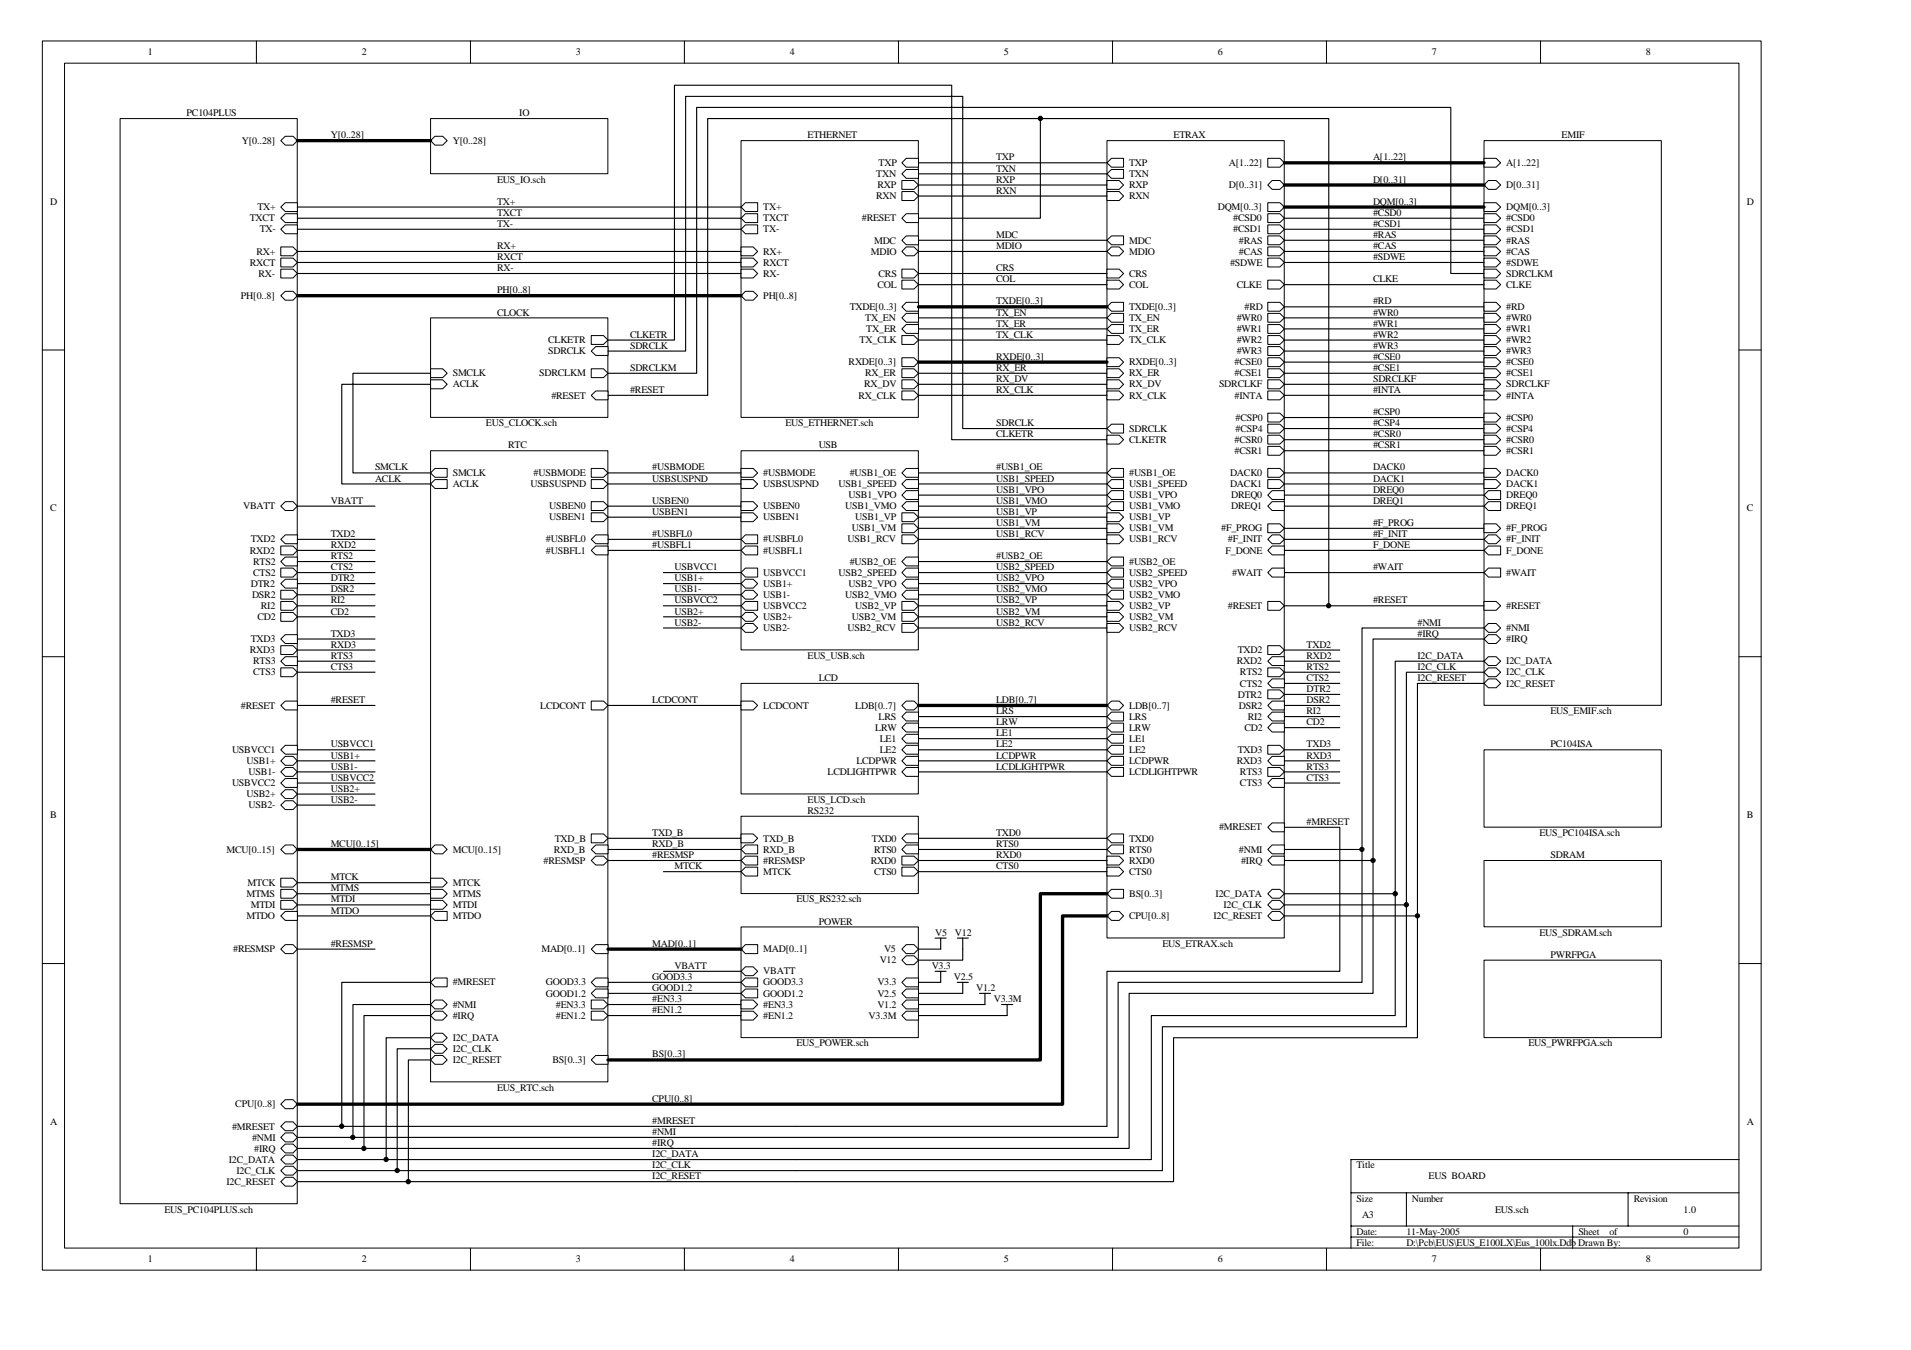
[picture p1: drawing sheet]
<svg xmlns="http://www.w3.org/2000/svg" width="297mm" height="210mm" viewBox="0 0 297 210" stroke-linecap="round" stroke-linejoin="round" font-family="sans-serif">
<defs><g id="words">
<g font-size="1.6">
<text x="23" y="8.6">1</text>
<text x="56.2" y="8.6">2</text>
<text x="89.5" y="8.6">3</text>
<text x="122.8" y="8.6">4</text>
<text x="156" y="8.6">5</text>
<text x="189.3" y="8.6">6</text>
<text x="222.6" y="8.6">7</text>
<text x="255.8" y="8.6">8</text>
<text x="29" y="18.1">PC104PLUS</text>
<text x="37.6" y="22.4">Y[0..28]</text>
<text x="51.4" y="21.5">Y[0..28]</text>
<text x="70.4" y="22.4">Y[0..28]</text>
<text x="80.7" y="18.1">IO</text>
<text x="125.5" y="21.5">ETHERNET</text>
<text x="182.4" y="21.5">ETRAX</text>
<text x="242.7" y="21.5">EMIF</text>
<text x="77.3" y="28.4">EUS_IO.sch</text>
<text x="136.2" y="27.5">TXN</text>
<text x="136.4" y="29.3">RXP</text>
<text x="136.6" y="25.8">TXP</text>
<text x="154.8" y="25">TXP</text>
<text x="154.8" y="26.7">TXN</text>
<text x="154.8" y="28.4">RXP</text>
<text x="175.5" y="25.8">TXP</text>
<text x="175.5" y="27.5">TXN</text>
<text x="175.5" y="29.3">RXP</text>
<text x="191" y="25.8">A[1..22]</text>
<text x="191" y="29.3">D[0..31]</text>
<text x="213.4" y="25">A[1..22]</text>
<text x="213.4" y="28.4">D[0..31]</text>
<text x="234.1" y="25.8">A[1..22]</text>
<text x="234.1" y="29.3">D[0..31]</text>
<text x="7.8" y="31.8">D</text>
<text x="38.8" y="34.4">TXCT</text>
<text x="40" y="32.7">TX+</text>
<text x="77.3" y="31.8">TX+</text>
<text x="77.3" y="33.5">TXCT</text>
<text x="77.3" y="35.3">TX-</text>
<text x="118.6" y="32.7">TX+</text>
<text x="118.6" y="34.4">TXCT</text>
<text x="134" y="34.4">#RESET</text>
<text x="136.2" y="31">RXN</text>
<text x="154.8" y="30.1">RXN</text>
<text x="175.5" y="31">RXN</text>
<text x="189.3" y="32.7">DQM[0..3]</text>
<text x="191.7" y="34.4">#CSD0</text>
<text x="213.4" y="35.3">#CSD1</text>
<text x="213.4" y="33.5">#CSD0</text>
<text x="213.4" y="31.8">DQM[0..3]</text>
<text x="234.1" y="32.7">DQM[0..3]</text>
<text x="234.1" y="34.4">#CSD0</text>
<text x="271.5" y="31.8">D</text>
<text x="38.8" y="41.3">RXCT</text>
<text x="39.9" y="39.6">RX+</text>
<text x="40.4" y="36.1">TX-</text>
<text x="77.3" y="38.7">RX+</text>
<text x="77.3" y="40.4">RXCT</text>
<text x="118.6" y="36.1">TX-</text>
<text x="118.6" y="39.6">RX+</text>
<text x="118.6" y="41.3">RXCT</text>
<text x="135.4" y="39.6">MDIO</text>
<text x="135.9" y="37.9">MDC</text>
<text x="154.8" y="37">MDC</text>
<text x="154.8" y="38.7">MDIO</text>
<text x="175.5" y="37.9">MDC</text>
<text x="175.5" y="39.6">MDIO</text>
<text x="191.2" y="41.3">#SDWE</text>
<text x="191.7" y="36.1">#CSD1</text>
<text x="192.6" y="39.6">#CAS</text>
<text x="192.6" y="37.9">#RAS</text>
<text x="213.4" y="40.4">#SDWE</text>
<text x="213.4" y="38.7">#CAS</text>
<text x="213.4" y="37">#RAS</text>
<text x="234.1" y="41.3">#SDWE</text>
<text x="234.1" y="39.6">#CAS</text>
<text x="234.1" y="37.9">#RAS</text>
<text x="234.1" y="36.1">#CSD1</text>
<text x="37.4" y="46.5">PH[0..8]</text>
<text x="40.2" y="43">RX-</text>
<text x="77.3" y="42.2">RX-</text>
<text x="77.3" y="45.6">PH[0..8]</text>
<text x="118.6" y="43">RX-</text>
<text x="118.6" y="46.5">PH[0..8]</text>
<text x="136.4" y="44.7">COL</text>
<text x="136.6" y="43">CRS</text>
<text x="154.8" y="42.2">CRS</text>
<text x="154.8" y="43.9">COL</text>
<text x="154.8" y="47.3">TXDE[0..3]</text>
<text x="175.5" y="43">CRS</text>
<text x="175.5" y="44.7">COL</text>
<text x="192.2" y="44.7">CLKE</text>
<text x="213.4" y="47.3">#RD</text>
<text x="213.4" y="43.9">CLKE</text>
<text x="234.1" y="43">SDRCLKM</text>
<text x="234.1" y="44.7">CLKE</text>
<text x="77.3" y="49.1">CLOCK</text>
<text x="85.2" y="53.4">CLKETR</text>
<text x="97.9" y="52.5">CLKETR</text>
<text x="132.1" y="48.2">TXDE[0..3]</text>
<text x="133.6" y="53.4">TX_CLK</text>
<text x="134.5" y="49.9">TX_EN</text>
<text x="134.7" y="51.6">TX_ER</text>
<text x="154.8" y="49.1">TX_EN</text>
<text x="154.8" y="50.8">TX_ER</text>
<text x="154.8" y="52.5">TX_CLK</text>
<text x="175.5" y="48.2">TXDE[0..3]</text>
<text x="175.5" y="49.9">TX_EN</text>
<text x="175.5" y="51.6">TX_ER</text>
<text x="175.5" y="53.4">TX_CLK</text>
<text x="192.2" y="49.9">#WR0</text>
<text x="192.2" y="51.6">#WR1</text>
<text x="192.2" y="53.4">#WR2</text>
<text x="193.4" y="48.2">#RD</text>
<text x="213.4" y="49.1">#WR0</text>
<text x="213.4" y="50.8">#WR1</text>
<text x="213.4" y="52.5">#WR2</text>
<text x="234.1" y="49.9">#WR0</text>
<text x="234.1" y="51.6">#WR1</text>
<text x="234.1" y="53.4">#WR2</text>
<text x="234.1" y="48.2">#RD</text>
<text x="70.4" y="58.5">SMCLK</text>
<text x="83.8" y="58.5">SDRCLKM</text>
<text x="85.2" y="55.1">SDRCLK</text>
<text x="97.9" y="54.2">SDRCLK</text>
<text x="97.9" y="57.7">SDRCLKM</text>
<text x="131.9" y="56.8">RXDE[0..3]</text>
<text x="134.5" y="58.5">RX_ER</text>
<text x="154.8" y="55.9">RXDE[0..3]</text>
<text x="154.8" y="57.7">RX_ER</text>
<text x="154.8" y="59.4">RX_DV</text>
<text x="175.5" y="56.8">RXDE[0..3]</text>
<text x="175.5" y="58.5">RX_ER</text>
<text x="191.9" y="56.8">#CSE0</text>
<text x="191.9" y="58.5">#CSE1</text>
<text x="192.2" y="55.1">#WR3</text>
<text x="213.4" y="54.2">#WR3</text>
<text x="213.4" y="55.9">#CSE0</text>
<text x="213.4" y="57.7">#CSE1</text>
<text x="213.4" y="59.4">SDRCLKF</text>
<text x="234.1" y="56.8">#CSE0</text>
<text x="234.1" y="58.5">#CSE1</text>
<text x="234.1" y="55.1">#WR3</text>
<text x="70.4" y="60.2">ACLK</text>
<text x="85.7" y="62">#RESET</text>
<text x="97.9" y="61.1">#RESET</text>
<text x="133.5" y="62">RX_CLK</text>
<text x="134.3" y="60.2">RX_DV</text>
<text x="154.8" y="61.1">RX_CLK</text>
<text x="175.5" y="60.2">RX_DV</text>
<text x="175.5" y="62">RX_CLK</text>
<text x="189.5" y="60.2">SDRCLKF</text>
<text x="191.9" y="62">#INTA</text>
<text x="192.1" y="65.4">#CSP0</text>
<text x="213.4" y="61.1">#INTA</text>
<text x="213.4" y="64.6">#CSP0</text>
<text x="234.1" y="62">#INTA</text>
<text x="234.1" y="60.2">SDRCLKF</text>
<text x="234.1" y="65.4">#CSP0</text>
<text x="75.5" y="66.3">EUS_CLOCK.sch</text>
<text x="79" y="69.7">RTC</text>
<text x="122.1" y="66.3">EUS_ETHERNET.sch</text>
<text x="127.3" y="69.7">USB</text>
<text x="154.8" y="66.3">SDRCLK</text>
<text x="154.8" y="68">CLKETR</text>
<text x="175.5" y="67.1">SDRCLK</text>
<text x="175.5" y="68.9">CLKETR</text>
<text x="191.9" y="68.9">#CSR0</text>
<text x="191.9" y="70.6">#CSR1</text>
<text x="192.1" y="67.1">#CSP4</text>
<text x="213.4" y="69.7">#CSR1</text>
<text x="213.4" y="66.3">#CSP4</text>
<text x="213.4" y="68">#CSR0</text>
<text x="234.1" y="68.9">#CSR0</text>
<text x="234.1" y="67.1">#CSP4</text>
<text x="234.1" y="70.6">#CSR1</text>
<text x="58.3" y="73.2">SMCLK</text>
<text x="58.3" y="74.9">ACLK</text>
<text x="70.4" y="74">SMCLK</text>
<text x="70.4" y="75.8">ACLK</text>
<text x="82.4" y="75.8">USBSUSPND</text>
<text x="82.9" y="74">#USBMODE</text>
<text x="101.4" y="73.2">#USBMODE</text>
<text x="101.4" y="74.9">USBSUSPND</text>
<text x="118.6" y="74">#USBMODE</text>
<text x="118.6" y="75.8">USBSUSPND</text>
<text x="130.3" y="75.8">USB1_SPEED</text>
<text x="131.9" y="77.5">USB1_VPO</text>
<text x="132.1" y="74">#USB1_OE</text>
<text x="154.8" y="73.2">#USB1_OE</text>
<text x="154.8" y="74.9">USB1_SPEED</text>
<text x="154.8" y="76.6">USB1_VPO</text>
<text x="175.5" y="74">#USB1_OE</text>
<text x="175.5" y="75.8">USB1_SPEED</text>
<text x="175.5" y="77.5">USB1_VPO</text>
<text x="191.2" y="74">DACK0</text>
<text x="191.2" y="75.8">DACK1</text>
<text x="191.4" y="77.5">DREQ0</text>
<text x="213.4" y="73.2">DACK0</text>
<text x="213.4" y="74.9">DACK1</text>
<text x="213.4" y="76.6">DREQ0</text>
<text x="234.1" y="74">DACK0</text>
<text x="234.1" y="75.8">DACK1</text>
<text x="234.1" y="77.5">DREQ0</text>
<text x="7.8" y="79.5">C</text>
<text x="37.8" y="79.2">VBATT</text>
<text x="51.4" y="83.5">TXD2</text>
<text x="51.4" y="78.3">VBATT</text>
<text x="85.4" y="79.2">USBEN0</text>
<text x="85.4" y="80.9">USBEN1</text>
<text x="101.4" y="78.3">USBEN0</text>
<text x="101.4" y="80.1">USBEN1</text>
<text x="101.4" y="83.5">#USBFL0</text>
<text x="118.6" y="79.2">USBEN0</text>
<text x="118.6" y="80.9">USBEN1</text>
<text x="131.4" y="79.2">USB1_VMO</text>
<text x="132.4" y="82.6">USB1_VM</text>
<text x="132.9" y="80.9">USB1_VP</text>
<text x="154.8" y="78.3">USB1_VMO</text>
<text x="154.8" y="80.1">USB1_VP</text>
<text x="154.8" y="81.8">USB1_VM</text>
<text x="154.8" y="83.5">USB1_RCV</text>
<text x="175.5" y="79.2">USB1_VMO</text>
<text x="175.5" y="80.9">USB1_VP</text>
<text x="175.5" y="82.6">USB1_VM</text>
<text x="189.8" y="82.6">#F_PROG</text>
<text x="191.4" y="79.2">DREQ1</text>
<text x="213.4" y="78.3">DREQ1</text>
<text x="213.4" y="83.5">#F_INIT</text>
<text x="213.4" y="81.8">#F_PROG</text>
<text x="234.1" y="79.2">DREQ1</text>
<text x="234.1" y="82.6">#F_PROG</text>
<text x="271.5" y="79.5">C</text>
<text x="38.8" y="86.1">RXD2</text>
<text x="39" y="84.3">TXD2</text>
<text x="39.3" y="87.8">RTS2</text>
<text x="39.3" y="89.5">CTS2</text>
<text x="51.4" y="85.2">RXD2</text>
<text x="51.4" y="86.9">RTS2</text>
<text x="51.4" y="88.7">CTS2</text>
<text x="84.9" y="84.3">#USBFL0</text>
<text x="84.9" y="86.1">#USBFL1</text>
<text x="101.4" y="85.2">#USBFL1</text>
<text x="104.8" y="88.7">USBVCC1</text>
<text x="118.6" y="84.3">#USBFL0</text>
<text x="118.6" y="86.1">#USBFL1</text>
<text x="118.6" y="89.5">USBVCC1</text>
<text x="130.3" y="89.5">USB2_SPEED</text>
<text x="131.7" y="84.3">USB1_RCV</text>
<text x="132.1" y="87.8">#USB2_OE</text>
<text x="154.8" y="86.9">#USB2_OE</text>
<text x="154.8" y="88.7">USB2_SPEED</text>
<text x="175.5" y="87.8">#USB2_OE</text>
<text x="175.5" y="89.5">USB2_SPEED</text>
<text x="175.5" y="84.3">USB1_RCV</text>
<text x="190.5" y="86.1">F_DONE</text>
<text x="190.9" y="84.3">#F_INIT</text>
<text x="191.5" y="89.5">#WAIT</text>
<text x="213.4" y="85.2">F_DONE</text>
<text x="213.4" y="88.7">#WAIT</text>
<text x="234.1" y="84.3">#F_INIT</text>
<text x="234.1" y="86.1">F_DONE</text>
<text x="234.1" y="89.5">#WAIT</text>
<text x="39" y="91.2">DTR2</text>
<text x="39.2" y="93">DSR2</text>
<text x="40.6" y="94.7">RI2</text>
<text x="51.4" y="90.4">DTR2</text>
<text x="51.4" y="92.1">DSR2</text>
<text x="51.4" y="93.8">RI2</text>
<text x="51.4" y="95.5">CD2</text>
<text x="104.8" y="90.4">USB1+</text>
<text x="104.8" y="92.1">USB1-</text>
<text x="104.8" y="93.8">USBVCC2</text>
<text x="104.8" y="95.5">USB2+</text>
<text x="118.6" y="91.2">USB1+</text>
<text x="118.6" y="93">USB1-</text>
<text x="118.6" y="94.7">USBVCC2</text>
<text x="131.4" y="93">USB2_VMO</text>
<text x="131.9" y="91.2">USB2_VPO</text>
<text x="132.9" y="94.7">USB2_VP</text>
<text x="154.8" y="90.4">USB2_VPO</text>
<text x="154.8" y="92.1">USB2_VMO</text>
<text x="154.8" y="93.8">USB2_VP</text>
<text x="154.8" y="95.5">USB2_VM</text>
<text x="175.5" y="91.2">USB2_VPO</text>
<text x="175.5" y="93">USB2_VMO</text>
<text x="175.5" y="94.7">USB2_VP</text>
<text x="190.9" y="94.7">#RESET</text>
<text x="213.4" y="93.8">#RESET</text>
<text x="234.1" y="94.7">#RESET</text>
<text x="38.8" y="101.6">RXD3</text>
<text x="39" y="99.8">TXD3</text>
<text x="40" y="96.4">CD2</text>
<text x="51.4" y="99">TXD3</text>
<text x="51.4" y="100.7">RXD3</text>
<text x="104.8" y="97.3">USB2-</text>
<text x="118.6" y="98.1">USB2-</text>
<text x="118.6" y="96.4">USB2+</text>
<text x="131.7" y="98.1">USB2_RCV</text>
<text x="132.4" y="96.4">USB2_VM</text>
<text x="154.8" y="97.3">USB2_RCV</text>
<text x="175.5" y="96.4">USB2_VM</text>
<text x="175.5" y="98.1">USB2_RCV</text>
<text x="192.4" y="101.6">TXD2</text>
<text x="203.1" y="100.7">TXD2</text>
<text x="220.3" y="97.3">#NMI</text>
<text x="220.3" y="99">#IRQ</text>
<text x="234.1" y="98.1">#NMI</text>
<text x="234.1" y="99.8">#IRQ</text>
<text x="39.3" y="103.3">RTS3</text>
<text x="39.3" y="105">CTS3</text>
<text x="51.4" y="102.4">RTS3</text>
<text x="51.4" y="104.2">CTS3</text>
<text x="125.5" y="102.4">EUS_USB.sch</text>
<text x="127.3" y="105.9">LCD</text>
<text x="192.2" y="103.3">RXD2</text>
<text x="192.7" y="105">RTS2</text>
<text x="192.7" y="106.7">CTS2</text>
<text x="203.1" y="102.4">RXD2</text>
<text x="203.1" y="104.2">RTS2</text>
<text x="203.1" y="105.9">CTS2</text>
<text x="203.1" y="107.6">DTR2</text>
<text x="220.3" y="102.4">I2C_DATA</text>
<text x="220.3" y="104.2">I2C_CLK</text>
<text x="220.3" y="105.9">I2C_RESET</text>
<text x="234.1" y="103.3">I2C_DATA</text>
<text x="234.1" y="105">I2C_CLK</text>
<text x="234.1" y="106.7">I2C_RESET</text>
<text x="37.4" y="110.2">#RESET</text>
<text x="51.4" y="109.3">#RESET</text>
<text x="84" y="110.2">LCDCONT</text>
<text x="101.4" y="109.3">LCDCONT</text>
<text x="118.6" y="110.2">LCDCONT</text>
<text x="132.9" y="110.2">LDB[0..7]</text>
<text x="136" y="113.6">LRW</text>
<text x="136.6" y="111.9">LRS</text>
<text x="154.8" y="109.3">LDB[0..7]</text>
<text x="154.8" y="111">LRS</text>
<text x="154.8" y="112.8">LRW</text>
<text x="175.5" y="110.2">LDB[0..7]</text>
<text x="175.5" y="111.9">LRS</text>
<text x="175.5" y="113.6">LRW</text>
<text x="192.4" y="108.5">DTR2</text>
<text x="192.6" y="110.2">DSR2</text>
<text x="193.4" y="113.6">CD2</text>
<text x="193.9" y="111.9">RI2</text>
<text x="203.1" y="109.3">DSR2</text>
<text x="203.1" y="111">RI2</text>
<text x="203.1" y="112.8">CD2</text>
<text x="241" y="111">EUS_EMIF.sch</text>
<text x="36.1" y="117.1">USBVCC1</text>
<text x="38.3" y="118.8">USB1+</text>
<text x="51.4" y="116.2">USBVCC1</text>
<text x="51.4" y="117.9">USB1+</text>
<text x="51.4" y="119.7">USB1-</text>
<text x="133.1" y="118.8">LCDPWR</text>
<text x="136.7" y="115.4">LE1</text>
<text x="136.7" y="117.1">LE2</text>
<text x="154.8" y="114.5">LE1</text>
<text x="154.8" y="116.2">LE2</text>
<text x="154.8" y="117.9">LCDPWR</text>
<text x="154.8" y="119.7">LCDLIGHTPWR</text>
<text x="175.5" y="115.4">LE1</text>
<text x="175.5" y="117.1">LE2</text>
<text x="175.5" y="118.8">LCDPWR</text>
<text x="192.2" y="118.8">RXD3</text>
<text x="192.4" y="117.1">TXD3</text>
<text x="203.1" y="116.2">TXD3</text>
<text x="203.1" y="117.9">RXD3</text>
<text x="203.1" y="119.7">RTS3</text>
<text x="241" y="116.2">PC104ISA</text>
<text x="36.1" y="122.2">USBVCC2</text>
<text x="38.3" y="124">USB2+</text>
<text x="38.6" y="120.5">USB1-</text>
<text x="38.6" y="125.7">USB2-</text>
<text x="51.4" y="121.4">USBVCC2</text>
<text x="51.4" y="123.1">USB2+</text>
<text x="51.4" y="124.8">USB2-</text>
<text x="125.5" y="124.8">EUS_LCD.sch</text>
<text x="128.6" y="120.5">LCDLIGHTPWR</text>
<text x="175.5" y="120.5">LCDLIGHTPWR</text>
<text x="192.7" y="120.5">RTS3</text>
<text x="192.7" y="122.2">CTS3</text>
<text x="203.1" y="121.4">CTS3</text>
<text x="7.8" y="127.2">B</text>
<text x="51.4" y="131.7">MCU[0..15]</text>
<text x="86.2" y="130.9">TXD_B</text>
<text x="101.4" y="130">TXD_B</text>
<text x="101.4" y="131.7">RXD_B</text>
<text x="118.6" y="130.9">TXD_B</text>
<text x="125.5" y="126.5">RS232</text>
<text x="135.5" y="130.9">TXD0</text>
<text x="154.8" y="130">TXD0</text>
<text x="154.8" y="131.7">RTS0</text>
<text x="175.5" y="130.9">TXD0</text>
<text x="189.5" y="129.1">#MRESET</text>
<text x="203.1" y="128.3">#MRESET</text>
<text x="239.3" y="130">EUS_PC104ISA.sch</text>
<text x="271.5" y="127.2">B</text>
<text x="35.2" y="132.6">MCU[0..15]</text>
<text x="38.5" y="137.7">MTCK</text>
<text x="51.4" y="136.9">MTCK</text>
<text x="70.4" y="137.7">MTCK</text>
<text x="70.4" y="132.6">MCU[0..15]</text>
<text x="84.5" y="134.3">#RESMSP</text>
<text x="86.1" y="132.6">RXD_B</text>
<text x="101.4" y="133.4">#RESMSP</text>
<text x="104.8" y="135.1">MTCK</text>
<text x="118.6" y="132.6">RXD_B</text>
<text x="118.6" y="134.3">#RESMSP</text>
<text x="118.6" y="136">MTCK</text>
<text x="135.4" y="134.3">RXD0</text>
<text x="135.9" y="132.6">RTS0</text>
<text x="135.9" y="136">CTS0</text>
<text x="154.8" y="133.4">RXD0</text>
<text x="154.8" y="135.1">CTS0</text>
<text x="175.5" y="132.6">RTS0</text>
<text x="175.5" y="134.3">RXD0</text>
<text x="175.5" y="136">CTS0</text>
<text x="192.6" y="132.6">#NMI</text>
<text x="192.9" y="134.3">#IRQ</text>
<text x="241" y="133.4">SDRAM</text>
<text x="38.3" y="139.5">MTMS</text>
<text x="38.3" y="142.9">MTDO</text>
<text x="39" y="141.2">MTDI</text>
<text x="51.4" y="138.6">MTMS</text>
<text x="51.4" y="140.3">MTDI</text>
<text x="51.4" y="142">MTDO</text>
<text x="70.4" y="139.5">MTMS</text>
<text x="70.4" y="141.2">MTDI</text>
<text x="70.4" y="142.9">MTDO</text>
<text x="123.8" y="140.3">EUS_RS232.sch</text>
<text x="127.3" y="143.8">POWER</text>
<text x="175.5" y="139.5">BS[0..3]</text>
<text x="175.5" y="142.9">CPU[0..8]</text>
<text x="188.6" y="142.9">I2C_RESET</text>
<text x="189" y="139.5">I2C_DATA</text>
<text x="190.2" y="141.2">I2C_CLK</text>
<text x="36.2" y="148.1">#RESMSP</text>
<text x="51.4" y="147.2">#RESMSP</text>
<text x="84.2" y="148.1">MAD[0..1]</text>
<text x="101.4" y="147.2">MAD[0..1]</text>
<text x="118.6" y="148.1">MAD[0..1]</text>
<text x="136.7" y="149.8">V12</text>
<text x="137.4" y="148.1">V5</text>
<text x="145.3" y="145.5">V5</text>
<text x="148.4" y="145.5">V12</text>
<text x="180.7" y="147.2">EUS_ETRAX.sch</text>
<text x="239.3" y="145.5">EUS_SDRAM.sch</text>
<text x="241" y="148.9">PWRFPGA</text>
<text x="70.4" y="153.2">#MRESET</text>
<text x="84.9" y="153.2">GOOD3.3</text>
<text x="84.9" y="155">GOOD1.2</text>
<text x="101.4" y="155.8">#EN3.3</text>
<text x="101.4" y="152.4">GOOD3.3</text>
<text x="101.4" y="154.1">GOOD1.2</text>
<text x="104.8" y="150.6">VBATT</text>
<text x="118.6" y="153.2">GOOD3.3</text>
<text x="118.6" y="155">GOOD1.2</text>
<text x="118.6" y="151.5">VBATT</text>
<text x="136.4" y="153.2">V3.3</text>
<text x="136.4" y="155">V2.5</text>
<text x="144.8" y="150.6">V3.3</text>
<text x="148.3" y="152.4">V2.5</text>
<text x="151.7" y="154.1">V1.2</text>
<text x="154.5" y="155.8">V3.3M</text>
<text x="70.4" y="158.4">#IRQ</text>
<text x="70.4" y="156.7">#NMI</text>
<text x="70.4" y="161.8">I2C_DATA</text>
<text x="86.4" y="156.7">#EN3.3</text>
<text x="86.4" y="158.4">#EN1.2</text>
<text x="101.4" y="157.5">#EN1.2</text>
<text x="118.6" y="158.4">#EN1.2</text>
<text x="118.6" y="156.7">#EN3.3</text>
<text x="135" y="158.4">V3.3M</text>
<text x="136.4" y="156.7">V1.2</text>
<text x="70.4" y="163.6">I2C_CLK</text>
<text x="70.4" y="165.3">I2C_RESET</text>
<text x="85.9" y="165.3">BS[0..3]</text>
<text x="101.4" y="164.4">BS[0..3]</text>
<text x="123.8" y="162.7">EUS_POWER.sch</text>
<text x="237.6" y="162.7">EUS_PWRFPGA.sch</text>
<text x="36.6" y="172.2">CPU[0..8]</text>
<text x="77.3" y="169.6">EUS_RTC.sch</text>
<text x="101.4" y="171.3">CPU[0..8]</text>
<text x="7.8" y="174.9">A</text>
<text x="36.1" y="175.6">#MRESET</text>
<text x="39.2" y="177.3">#NMI</text>
<text x="39.5" y="179.1">#IRQ</text>
<text x="101.4" y="174.8">#MRESET</text>
<text x="101.4" y="179.9">I2C_DATA</text>
<text x="101.4" y="176.5">#NMI</text>
<text x="101.4" y="178.2">#IRQ</text>
<text x="271.5" y="174.9">A</text>
<text x="35.2" y="184.2">I2C_RESET</text>
<text x="35.6" y="180.8">I2C_DATA</text>
<text x="36.8" y="182.5">I2C_CLK</text>
<text x="101.4" y="181.7">I2C_CLK</text>
<text x="101.4" y="183.4">I2C_RESET</text>
<text x="210.8" y="181.7">Title</text>
<text x="222.1" y="183.4">EUS BOARD</text>
<text x="25.5" y="188.5">EUS_PC104PLUS.sch</text>
<text x="210.8" y="186.8">Size</text>
<text x="210.8" y="192">Date:</text>
<text x="211.7" y="189.4">A3</text>
<text x="218.6" y="192">11-May-2005</text>
<text x="219.5" y="186.8">Number</text>
<text x="232.4" y="188.5">EUS.sch</text>
<text x="245.3" y="192">Sheet</text>
<text x="250.2" y="192">of</text>
<text x="253.9" y="186.8">Revision</text>
<text x="261.7" y="192">0</text>
<text x="261.7" y="188.5">1.0</text>
<text x="23" y="196.3">1</text>
<text x="56.2" y="196.3">2</text>
<text x="89.5" y="196.3">3</text>
<text x="122.8" y="196.3">4</text>
<text x="156" y="196.3">5</text>
<text x="189.3" y="196.3">6</text>
<text x="210.8" y="193.7">File:</text>
<text x="218.6" y="193.7">D:\Pcb\EUS\EUS_E100LX\Eus_100lx.Ddb Drawn By:</text>
<text x="222.6" y="196.3">7</text>
<text x="255.8" y="196.3">8</text>
</g>
</g></defs>
<g fill="none" stroke="#000" stroke-width=".16">
<path d="M6.6 6.4h267.1v191.1h-267.1zM10 9.8h260.3v184.3h-260.3zM39.9 6.4v3.4M73.1 6.4v3.4M106.4 6.4v3.4M139.7 6.4v3.4M172.9 6.4v3.4M206.2 6.4v3.4M239.5 6.4v3.4M6.6 54.4h3.4M270.3 54.4h3.5M6.6 102.1h3.4"/>
<path d="M270.3 102.1h3.5M6.6 149.8h3.4M270.3 149.8h3.5M39.9 194.1v3.4M73.1 194.1v3.4M106.4 194.1v3.4M139.7 194.1v3.4M172.9 194.1v3.4M206.2 194.1v3.4M210 185.5h60.3M210 190.6h60.3M210 192.3h60.3"/>
<path d="M218.6 185.5v5.1M239.5 194.1v3.4M244.5 190.6v3.5M253.1 185.5v5.1M270.3 180.3h-60.3v13.8"/>
</g>
<path d="M230.7 21.9h27.5v87.8h-27.5z" fill="#fff"/>
<path d="M230.7 21.9h27.5v87.8h-27.5z" fill="none" stroke="#000" stroke-width=".16"/>
<g fill="#fff" stroke="#000" stroke-width=".16">
<path d="M230.7 24.6h1.9l.7 .7-.7 .7h-1.9z" fill-rule="evenodd"/>
<path d="M231.3 28.1h1.3l.7 .7-.7 .6h-1.3l-.6-.6z" fill-rule="evenodd"/>
<path d="M230.7 31.5h1.9l.7 .7-.7 .7h-1.9z" fill-rule="evenodd"/>
<path d="M230.7 55.6h1.9l.7 .7-.7 .7h-1.9z" fill-rule="evenodd"/>
<path d="M230.7 57.3h1.9l.7 .7-.7 .7h-1.9z" fill-rule="evenodd"/>
<path d="M230.7 48.7h1.9l.7 .7-.7 .7h-1.9z" fill-rule="evenodd"/>
<path d="M230.7 50.5h1.9l.7 .6-.7 .7h-1.9z" fill-rule="evenodd"/>
<path d="M230.7 52.2h1.9l.7 .7-.7 .7h-1.9z" fill-rule="evenodd"/>
<path d="M230.7 53.9h1.9l.7 .7-.7 .7h-1.9z" fill-rule="evenodd"/>
<path d="M230.7 47h1.9l.7 .7-.7 .7h-1.9z" fill-rule="evenodd"/>
<path d="M230.7 60.8h1.9l.7 .7-.7 .7h-1.9z" fill-rule="evenodd"/>
<path d="M230.7 33.2h1.9l.7 .7-.7 .7h-1.9z" fill-rule="evenodd"/>
<path d="M230.7 59.1h1.9l.7 .7-.7 .7h-1.9z" fill-rule="evenodd"/>
<path d="M230.7 40.1h1.9l.7 .7-.7 .7h-1.9z" fill-rule="evenodd"/>
<path d="M230.7 38.4h1.9l.7 .7-.7 .7h-1.9z" fill-rule="evenodd"/>
<path d="M230.7 36.7h1.9l.7 .7-.7 .7h-1.9z" fill-rule="evenodd"/>
<path d="M230.7 41.8h1.9l.7 .7-.7 .7h-1.9z" fill-rule="evenodd"/>
<path d="M230.7 43.6h1.9l.7 .7-.7 .6h-1.9z" fill-rule="evenodd"/>
<path d="M230.7 72.8h1.9l.7 .7-.7 .7h-1.9z" fill-rule="evenodd"/>
<path d="M230.7 74.6h1.9l.7 .6-.7 .7h-1.9z" fill-rule="evenodd"/>
<path d="M231.3 76.3h2v1.4h-2l-.6-.7z" fill-rule="evenodd"/>
<path d="M231.3 78h2v1.4h-2l-.6-.7z" fill-rule="evenodd"/>
<path d="M230.7 81.4h1.9l.7 .7-.7 .7h-1.9z" fill-rule="evenodd"/>
<path d="M231.3 83.2h1.3l.7 .7-.7 .6h-1.3l-.6-.6z" fill-rule="evenodd"/>
<path d="M230.7 85.6l.6-.7h2v1.4h-2z" fill-rule="evenodd"/>
<path d="M230.7 64.2h1.9l.7 .7-.7 .7h-1.9z" fill-rule="evenodd"/>
<path d="M230.7 67.7h1.9l.7 .7-.7 .6h-1.9z" fill-rule="evenodd"/>
<path d="M230.7 93.5h1.9l.7 .7-.7 .7h-1.9z" fill-rule="evenodd"/>
<path d="M231.3 88.3h2v1.4h-2l-.6-.7z" fill-rule="evenodd"/>
<path d="M231.3 96.9h1.3l.7 .7-.7 .7h-1.3l-.6-.7z" fill-rule="evenodd"/>
<path d="M230.7 99.4l.6-.7h1.3l.7 .7-.7 .7h-1.3z" fill-rule="evenodd"/>
<path d="M231.3 102.1h1.3l.7 .7-.7 .7h-1.3l-.6-.7z" fill-rule="evenodd"/>
<path d="M230.7 104.5l.6-.7h1.3l.7 .7-.7 .7h-1.3z" fill-rule="evenodd"/>
<path d="M230.7 66h1.9l.7 .6-.7 .7h-1.9z" fill-rule="evenodd"/>
<path d="M230.7 69.4h1.9l.7 .7-.7 .7h-1.9z" fill-rule="evenodd"/>
<path d="M231.3 105.6h1.3l.7 .7-.7 .6h-1.3l-.6-.6z" fill-rule="evenodd"/>
<path d="M230.7 35h1.9l.7 .6-.7 .7h-1.9z" fill-rule="evenodd"/>
</g>
<path d="M66.9 49.4h27.6v15.5h-27.6z" fill="#fff"/>
<path d="M66.9 49.4h27.6v15.5h-27.6z" fill="none" stroke="#000" stroke-width=".16"/>
<g fill="#fff" stroke="#000" stroke-width=".16">
<path d="M91.9 52.2h1.9l.7 .7-.7 .7h-1.9z" fill-rule="evenodd"/>
<path d="M66.9 59.1h1.9l.7 .7-.7 .7h-1.9z" fill-rule="evenodd"/>
<path d="M66.9 57.3h1.9l.7 .7-.7 .7h-1.9z" fill-rule="evenodd"/>
<path d="M91.9 57.3h1.9l.7 .7-.7 .7h-1.9z" fill-rule="evenodd"/>
<path d="M92.6 53.9h1.9v1.4h-1.9l-.7-.7z" fill-rule="evenodd"/>
<path d="M91.9 61.5l.7-.7h1.9v1.4h-1.9z" fill-rule="evenodd"/>
</g>
<path d="M172.1 21.9h27.5v123.9h-27.5z" fill="#fff"/>
<path d="M172.1 21.9h27.5v123.9h-27.5z" fill="none" stroke="#000" stroke-width=".16"/>
<g fill="#fff" stroke="#000" stroke-width=".16">
<path d="M172.1 87.3l.7-.7h1.8v1.4h-1.8z" fill-rule="evenodd"/>
<path d="M172.1 89l.7-.7h1.8v1.4h-1.8z" fill-rule="evenodd"/>
<path d="M172.1 90.7l.7-.6h1.8v1.3h-1.8z" fill-rule="evenodd"/>
<path d="M172.1 92.5l.7-.7h1.8v1.4h-1.8z" fill-rule="evenodd"/>
<path d="M172.1 93.5h1.9l.6 .7-.6 .7h-1.9z" fill-rule="evenodd"/>
<path d="M172.1 25.3l.7-.7h1.8v1.4h-1.8z" fill-rule="evenodd"/>
<path d="M172.1 27l.7-.6h1.8v1.3h-1.8z" fill-rule="evenodd"/>
<path d="M172.1 28.1h1.9l.6 .7-.6 .6h-1.9z" fill-rule="evenodd"/>
<path d="M172.1 29.8h1.9l.6 .7-.6 .7h-1.9z" fill-rule="evenodd"/>
<path d="M197.7 128h1.9v1.3h-1.9l-.6-.7z" fill-rule="evenodd"/>
<path d="M172.1 95.2h1.9l.6 .7-.6 .7h-1.9z" fill-rule="evenodd"/>
<path d="M172.1 96.9h1.9l.6 .7-.6 .7h-1.9z" fill-rule="evenodd"/>
<path d="M197.7 138.3h1.2l.7 .7-.7 .7h-1.2l-.6-.7z" fill-rule="evenodd"/>
<path d="M197.7 140h1.2l.7 .7-.7 .7h-1.2l-.6-.7z" fill-rule="evenodd"/>
<path d="M197.7 131.4h1.9v1.4h-1.9l-.6-.7z" fill-rule="evenodd"/>
<path d="M197.7 133.1h1.9v1.4h-1.9l-.6-.7z" fill-rule="evenodd"/>
<path d="M197.1 24.6h1.8l.7 .7-.7 .7h-1.8z" fill-rule="evenodd"/>
<path d="M197.7 28.1h1.2l.7 .7-.7 .6h-1.2l-.6-.6z" fill-rule="evenodd"/>
<path d="M197.1 31.5h1.8l.7 .7-.7 .7h-1.8z" fill-rule="evenodd"/>
<path d="M197.1 55.6h1.8l.7 .7-.7 .7h-1.8z" fill-rule="evenodd"/>
<path d="M197.1 57.3h1.8l.7 .7-.7 .7h-1.8z" fill-rule="evenodd"/>
<path d="M197.1 48.7h1.8l.7 .7-.7 .7h-1.8z" fill-rule="evenodd"/>
<path d="M197.1 50.5h1.8l.7 .6-.7 .7h-1.8z" fill-rule="evenodd"/>
<path d="M197.1 52.2h1.8l.7 .7-.7 .7h-1.8z" fill-rule="evenodd"/>
<path d="M197.1 53.9h1.8l.7 .7-.7 .7h-1.8z" fill-rule="evenodd"/>
<path d="M197.1 47h1.8l.7 .7-.7 .7h-1.8z" fill-rule="evenodd"/>
<path d="M197.1 60.8h1.8l.7 .7-.7 .7h-1.8z" fill-rule="evenodd"/>
<path d="M197.1 33.2h1.8l.7 .7-.7 .7h-1.8z" fill-rule="evenodd"/>
<path d="M197.1 40.1h1.8l.7 .7-.7 .7h-1.8z" fill-rule="evenodd"/>
<path d="M197.1 38.4h1.8l.7 .7-.7 .7h-1.8z" fill-rule="evenodd"/>
<path d="M197.1 36.7h1.8l.7 .7-.7 .7h-1.8z" fill-rule="evenodd"/>
<path d="M197.1 59.1h1.8l.7 .7-.7 .7h-1.8z" fill-rule="evenodd"/>
<path d="M197.1 43.6h1.8l.7 .7-.7 .6h-1.8z" fill-rule="evenodd"/>
<path d="M197.1 72.8h1.8l.7 .7-.7 .7h-1.8z" fill-rule="evenodd"/>
<path d="M197.1 74.6h1.8l.7 .6-.7 .7h-1.8z" fill-rule="evenodd"/>
<path d="M197.7 76.3h1.9v1.4h-1.9l-.6-.7z" fill-rule="evenodd"/>
<path d="M197.7 78h1.9v1.4h-1.9l-.6-.7z" fill-rule="evenodd"/>
<path d="M197.1 81.4h1.8l.7 .7-.7 .7h-1.8z" fill-rule="evenodd"/>
<path d="M197.7 83.2h1.2l.7 .7-.7 .6h-1.2l-.6-.6z" fill-rule="evenodd"/>
<path d="M197.7 84.9h1.9v1.4h-1.9l-.6-.7z" fill-rule="evenodd"/>
<path d="M197.1 64.2h1.8l.7 .7-.7 .7h-1.8z" fill-rule="evenodd"/>
<path d="M197.1 67.7h1.8l.7 .7-.7 .6h-1.8z" fill-rule="evenodd"/>
<path d="M197.1 93.5h1.8l.7 .7-.7 .7h-1.8z" fill-rule="evenodd"/>
<path d="M197.7 88.3h1.9v1.4h-1.9l-.6-.7z" fill-rule="evenodd"/>
<path d="M197.1 66h1.8l.7 .6-.7 .7h-1.8z" fill-rule="evenodd"/>
<path d="M197.1 69.4h1.8l.7 .7-.7 .7h-1.8z" fill-rule="evenodd"/>
<path d="M172.1 73.5l.7-.7h1.8v1.4h-1.8z" fill-rule="evenodd"/>
<path d="M172.1 75.2l.7-.6h1.8v1.3h-1.8z" fill-rule="evenodd"/>
<path d="M172.1 77l.7-.7h1.8v1.4h-1.8z" fill-rule="evenodd"/>
<path d="M172.1 78.7l.7-.7h1.8v1.4h-1.8z" fill-rule="evenodd"/>
<path d="M172.1 79.7h1.9l.6 .7-.6 .7h-1.9z" fill-rule="evenodd"/>
<path d="M172.1 81.4h1.9l.6 .7-.6 .7h-1.9z" fill-rule="evenodd"/>
<path d="M172.1 83.2h1.9l.6 .7-.6 .6h-1.9z" fill-rule="evenodd"/>
<path d="M172.1 37.4l.7-.7h1.8v1.4h-1.8z" fill-rule="evenodd"/>
<path d="M172.1 39.1l.7-.7h1.2l.6 .7-.6 .7h-1.2z" fill-rule="evenodd"/>
<path d="M172.1 41.8h1.9l.6 .7-.6 .7h-1.9z" fill-rule="evenodd"/>
<path d="M172.1 43.6h1.9l.6 .7-.6 .6h-1.9z" fill-rule="evenodd"/>
<path d="M172.1 47.7l.7-.7h1.8v1.4h-1.8z" fill-rule="evenodd"/>
<path d="M172.1 49.4l.7-.7h1.8v1.4h-1.8z" fill-rule="evenodd"/>
<path d="M172.1 51.1l.7-.6h1.8v1.3h-1.8z" fill-rule="evenodd"/>
<path d="M172.1 52.2h1.9l.6 .7-.6 .7h-1.9z" fill-rule="evenodd"/>
<path d="M172.1 55.6h1.9l.6 .7-.6 .7h-1.9z" fill-rule="evenodd"/>
<path d="M172.1 57.3h1.9l.6 .7-.6 .7h-1.9z" fill-rule="evenodd"/>
<path d="M172.1 59.1h1.9l.6 .7-.6 .7h-1.9z" fill-rule="evenodd"/>
<path d="M172.1 60.8h1.9l.6 .7-.6 .7h-1.9z" fill-rule="evenodd"/>
<path d="M172.1 109.7l.7-.7h1.2l.6 .7-.6 .7h-1.2z" fill-rule="evenodd"/>
<path d="M172.1 111.4l.7-.7h1.8v1.4h-1.8z" fill-rule="evenodd"/>
<path d="M172.1 113.1l.7-.7h1.8v1.4h-1.8z" fill-rule="evenodd"/>
<path d="M172.1 114.9l.7-.7h1.8v1.3h-1.8z" fill-rule="evenodd"/>
<path d="M172.1 116.6l.7-.7h1.8v1.4h-1.8z" fill-rule="evenodd"/>
<path d="M172.1 130.3l.7-.6h1.8v1.3h-1.8z" fill-rule="evenodd"/>
<path d="M172.1 132.1l.7-.7h1.8v1.4h-1.8z" fill-rule="evenodd"/>
<path d="M172.1 133.1h1.9l.6 .7-.6 .7h-1.9z" fill-rule="evenodd"/>
<path d="M172.1 134.8h1.9l.6 .7-.6 .7h-1.9z" fill-rule="evenodd"/>
<path d="M172.1 139l.7-.7h1.8v1.4h-1.8z" fill-rule="evenodd"/>
<path d="M172.1 66.6l.7-.6h1.8v1.3h-1.8z" fill-rule="evenodd"/>
<path d="M172.1 67.7h1.9l.6 .7-.6 .6h-1.9z" fill-rule="evenodd"/>
<path d="M172.1 142.4l.7-.7h1.2l.6 .7-.6 .7h-1.2z" fill-rule="evenodd"/>
<path d="M197.7 141.7h1.2l.7 .7-.7 .7h-1.2l-.6-.7z" fill-rule="evenodd"/>
<path d="M197.1 100.4h1.8l.7 .7-.7 .7h-1.8z" fill-rule="evenodd"/>
<path d="M197.7 102.1h1.9v1.4h-1.9l-.6-.7z" fill-rule="evenodd"/>
<path d="M197.1 103.8h1.8l.7 .7-.7 .7h-1.8z" fill-rule="evenodd"/>
<path d="M197.7 105.6h1.9v1.3h-1.9l-.6-.6z" fill-rule="evenodd"/>
<path d="M197.1 107.3h1.8l.7 .7-.7 .6h-1.8z" fill-rule="evenodd"/>
<path d="M197.7 109h1.9v1.4h-1.9l-.6-.7z" fill-rule="evenodd"/>
<path d="M197.7 110.7h1.9v1.4h-1.9l-.6-.7z" fill-rule="evenodd"/>
<path d="M197.7 112.4h1.9v1.4h-1.9l-.6-.7z" fill-rule="evenodd"/>
<path d="M197.1 115.9h1.8l.7 .7-.7 .7h-1.8z" fill-rule="evenodd"/>
<path d="M197.7 117.6h1.9v1.4h-1.9l-.6-.7z" fill-rule="evenodd"/>
<path d="M197.1 119.3h1.8l.7 .7-.7 .7h-1.8z" fill-rule="evenodd"/>
<path d="M197.7 121.1h1.9v1.3h-1.9l-.6-.6z" fill-rule="evenodd"/>
<path d="M197.1 35h1.8l.7 .6-.7 .7h-1.8z" fill-rule="evenodd"/>
<path d="M172.1 118.3l.7-.7h1.8v1.4h-1.8z" fill-rule="evenodd"/>
<path d="M172.1 120l.7-.7h1.8v1.4h-1.8z" fill-rule="evenodd"/>
</g>
<path d="M230.7 116.6h27.5v12h-27.5z" fill="#fff"/>
<path d="M230.7 116.6h27.5v12h-27.5z" fill="none" stroke="#000" stroke-width=".16"/>
<path d="M66.9 70.1h27.6v98.1h-27.6z" fill="#fff"/>
<path d="M66.9 70.1h27.6v98.1h-27.6z" fill="none" stroke="#000" stroke-width=".16"/>
<g fill="#fff" stroke="#000" stroke-width=".16">
<path d="M66.9 152.7l.7-.6h1.9v1.3h-1.9z" fill-rule="evenodd"/>
<path d="M67.6 157.2h1.2l.7 .7-.7 .7h-1.2l-.7-.7z" fill-rule="evenodd"/>
<path d="M67.6 155.5h1.2l.7 .7-.7 .7h-1.2l-.7-.7z" fill-rule="evenodd"/>
<path d="M67.6 160.7h1.2l.7 .7-.7 .6h-1.2l-.7-.6z" fill-rule="evenodd"/>
<path d="M66.9 163.1l.7-.7h1.2l.7 .7-.7 .7h-1.2z" fill-rule="evenodd"/>
<path d="M67.6 72.8h1.9v1.4h-1.9l-.7-.7z" fill-rule="evenodd"/>
<path d="M66.9 75.2l.7-.6h1.9v1.3h-1.9z" fill-rule="evenodd"/>
<path d="M91.9 72.8h1.9l.7 .7-.7 .7h-1.9z" fill-rule="evenodd"/>
<path d="M91.9 74.6h1.9l.7 .6-.7 .7h-1.9z" fill-rule="evenodd"/>
<path d="M91.9 78h1.9l.7 .7-.7 .7h-1.9z" fill-rule="evenodd"/>
<path d="M91.9 79.7h1.9l.7 .7-.7 .7h-1.9z" fill-rule="evenodd"/>
<path d="M91.9 83.9l.7-.7h1.9v1.3h-1.9z" fill-rule="evenodd"/>
<path d="M91.9 85.6l.7-.7h1.9v1.4h-1.9z" fill-rule="evenodd"/>
<path d="M91.9 109h1.9l.7 .7-.7 .7h-1.9z" fill-rule="evenodd"/>
<path d="M91.9 129.7h1.9l.7 .6-.7 .7h-1.9z" fill-rule="evenodd"/>
<path d="M91.9 132.1l.7-.7h1.9v1.4h-1.9z" fill-rule="evenodd"/>
<path d="M91.9 133.8l.7-.7h1.2l.7 .7-.7 .7h-1.2z" fill-rule="evenodd"/>
<path d="M66.9 136.5h1.9l.7 .7-.7 .7h-1.9z" fill-rule="evenodd"/>
<path d="M91.9 147.6l.7-.7h1.9v1.4h-1.9z" fill-rule="evenodd"/>
<path d="M91.9 152.7l.7-.6h1.9v1.3h-1.9z" fill-rule="evenodd"/>
<path d="M91.9 154.5l.7-.7h1.9v1.4h-1.9z" fill-rule="evenodd"/>
<path d="M91.9 155.5h1.9l.7 .7-.7 .7h-1.9z" fill-rule="evenodd"/>
<path d="M91.9 157.2h1.9l.7 .7-.7 .7h-1.9z" fill-rule="evenodd"/>
<path d="M67.6 164.1h1.2l.7 .7-.7 .7h-1.2l-.7-.7z" fill-rule="evenodd"/>
<path d="M67.6 131.4h1.2l.7 .7-.7 .7h-1.2l-.7-.7z" fill-rule="evenodd"/>
<path d="M91.9 164.8l.7-.7h1.9v1.4h-1.9z" fill-rule="evenodd"/>
<path d="M66.9 138.3h1.9l.7 .7-.7 .7h-1.9z" fill-rule="evenodd"/>
<path d="M66.9 140h1.9l.7 .7-.7 .7h-1.9z" fill-rule="evenodd"/>
<path d="M67.6 141.7h1.9v1.4h-1.9l-.7-.7z" fill-rule="evenodd"/>
</g>
<path d="M115.2 144.1h27.5v17.2h-27.5z" fill="#fff"/>
<path d="M115.2 144.1h27.5v17.2h-27.5z" fill="none" stroke="#000" stroke-width=".16"/>
<g fill="#fff" stroke="#000" stroke-width=".16">
<path d="M115.9 146.9h1.9v1.4h-1.9l-.7-.7z" fill-rule="evenodd"/>
<path d="M115.2 152.7l.7-.6h1.9v1.3h-1.9z" fill-rule="evenodd"/>
<path d="M115.2 154.5l.7-.7h1.9v1.4h-1.9z" fill-rule="evenodd"/>
<path d="M140.9 146.9h1.2l.7 .7-.7 .7h-1.2l-.7-.7z" fill-rule="evenodd"/>
<path d="M140.2 149.3l.7-.7h1.2l.7 .7-.7 .7h-1.2z" fill-rule="evenodd"/>
<path d="M140.2 152.7l.7-.6h1.9v1.3h-1.9z" fill-rule="evenodd"/>
<path d="M140.9 153.8h1.9v1.4h-1.9l-.7-.7z" fill-rule="evenodd"/>
<path d="M140.9 155.5h1.9v1.4h-1.9l-.7-.7z" fill-rule="evenodd"/>
<path d="M115.2 157.2h1.9l.7 .7-.7 .7h-1.9z" fill-rule="evenodd"/>
<path d="M115.2 155.5h1.9l.7 .7-.7 .7h-1.9z" fill-rule="evenodd"/>
<path d="M140.9 157.2h1.9v1.4h-1.9l-.7-.7z" fill-rule="evenodd"/>
<path d="M115.9 150.3h1.2l.7 .7-.7 .7h-1.2l-.7-.7z" fill-rule="evenodd"/>
</g>
<path d="M145.3 145.9h1.8M145.3 151h1.8M146.2 145.9v1.7M146.2 151v1.7M148.8 145.9h1.7M148.8 152.7h1.7M149.6 145.9v1.7M149.6 152.7v1.8M152.2 154.5h1.8M153.1 154.5v1.7" fill="none" stroke="#000" stroke-width=".17"/>
<path d="M230.7 133.8h27.5v10.3h-27.5z" fill="#fff"/>
<path d="M230.7 133.8h27.5v10.3h-27.5z" fill="none" stroke="#000" stroke-width=".16"/>
<path d="M115.2 126.9h27.5v12h-27.5z" fill="#fff"/>
<path d="M115.2 126.9h27.5v12h-27.5z" fill="none" stroke="#000" stroke-width=".16"/>
<g fill="#fff" stroke="#000" stroke-width=".16">
<path d="M140.9 129.7h1.9v1.3h-1.9l-.7-.7z" fill-rule="evenodd"/>
<path d="M140.9 131.4h1.9v1.4h-1.9l-.7-.7z" fill-rule="evenodd"/>
<path d="M140.2 133.1h1.9l.7 .7-.7 .7h-1.9z" fill-rule="evenodd"/>
<path d="M140.2 134.8h1.9l.7 .7-.7 .7h-1.9z" fill-rule="evenodd"/>
<path d="M115.2 129.7h1.9l.7 .6-.7 .7h-1.9z" fill-rule="evenodd"/>
<path d="M115.9 131.4h1.9v1.4h-1.9l-.7-.7z" fill-rule="evenodd"/>
<path d="M115.9 133.1h1.9v1.4h-1.9l-.7-.7z" fill-rule="evenodd"/>
<path d="M115.9 134.8h1.9v1.4h-1.9l-.7-.7z" fill-rule="evenodd"/>
</g>
<path d="M230.7 149.3h27.5v12h-27.5z" fill="#fff"/>
<path d="M230.7 149.3h27.5v12h-27.5z" fill="none" stroke="#000" stroke-width=".16"/>
<path d="M115.2 21.9h27.5v43h-27.5z" fill="#fff"/>
<path d="M115.2 21.9h27.5v43h-27.5z" fill="none" stroke="#000" stroke-width=".16"/>
<g fill="#fff" stroke="#000" stroke-width=".16">
<path d="M140.9 24.6h1.9v1.4h-1.9l-.7-.7z" fill-rule="evenodd"/>
<path d="M140.9 26.4h1.9v1.3h-1.9l-.7-.7z" fill-rule="evenodd"/>
<path d="M140.2 28.1h1.9l.7 .7-.7 .6h-1.9z" fill-rule="evenodd"/>
<path d="M140.2 29.8h1.9l.7 .7-.7 .7h-1.9z" fill-rule="evenodd"/>
<path d="M140.9 33.2h1.9v1.4h-1.9l-.7-.7z" fill-rule="evenodd"/>
<path d="M140.9 36.7h1.9v1.4h-1.9l-.7-.7z" fill-rule="evenodd"/>
<path d="M140.9 38.4h1.2l.7 .7-.7 .7h-1.2l-.7-.7z" fill-rule="evenodd"/>
<path d="M140.2 41.8h1.9l.7 .7-.7 .7h-1.9z" fill-rule="evenodd"/>
<path d="M140.2 43.6h1.9l.7 .7-.7 .6h-1.9z" fill-rule="evenodd"/>
<path d="M140.9 47h1.9v1.4h-1.9l-.7-.7z" fill-rule="evenodd"/>
<path d="M140.9 48.7h1.9v1.4h-1.9l-.7-.7z" fill-rule="evenodd"/>
<path d="M140.9 50.5h1.9v1.3h-1.9l-.7-.7z" fill-rule="evenodd"/>
<path d="M140.2 52.2h1.9l.7 .7-.7 .7h-1.9z" fill-rule="evenodd"/>
<path d="M140.2 55.6h1.9l.7 .7-.7 .7h-1.9z" fill-rule="evenodd"/>
<path d="M140.2 57.3h1.9l.7 .7-.7 .7h-1.9z" fill-rule="evenodd"/>
<path d="M140.2 59.1h1.9l.7 .7-.7 .7h-1.9z" fill-rule="evenodd"/>
<path d="M140.2 60.8h1.9l.7 .7-.7 .7h-1.9z" fill-rule="evenodd"/>
<path d="M115.2 32.2l.7-.7h1.9v1.4h-1.9z" fill-rule="evenodd"/>
<path d="M115.9 33.2h1.9v1.4h-1.9l-.7-.7z" fill-rule="evenodd"/>
<path d="M115.2 35.6l.7-.6h1.9v1.3h-1.9z" fill-rule="evenodd"/>
<path d="M115.2 38.4h1.9l.7 .7-.7 .7h-1.9z" fill-rule="evenodd"/>
<path d="M115.2 40.1h1.9l.7 .7-.7 .7h-1.9z" fill-rule="evenodd"/>
<path d="M115.2 41.8h1.9l.7 .7-.7 .7h-1.9z" fill-rule="evenodd"/>
<path d="M115.2 46l.7-.7h1.2l.7 .7-.7 .7h-1.2z" fill-rule="evenodd"/>
</g>
<path d="M115.2 70.1h27.5v30.9h-27.5z" fill="#fff"/>
<path d="M115.2 70.1h27.5v30.9h-27.5z" fill="none" stroke="#000" stroke-width=".16"/>
<g fill="#fff" stroke="#000" stroke-width=".16">
<path d="M140.9 72.8h1.9v1.4h-1.9l-.7-.7z" fill-rule="evenodd"/>
<path d="M140.9 74.6h1.9v1.3h-1.9l-.7-.7z" fill-rule="evenodd"/>
<path d="M140.9 76.3h1.9v1.4h-1.9l-.7-.7z" fill-rule="evenodd"/>
<path d="M140.9 78h1.9v1.4h-1.9l-.7-.7z" fill-rule="evenodd"/>
<path d="M140.2 79.7h1.9l.7 .7-.7 .7h-1.9z" fill-rule="evenodd"/>
<path d="M140.2 81.4h1.9l.7 .7-.7 .7h-1.9z" fill-rule="evenodd"/>
<path d="M140.2 83.2h1.9l.7 .7-.7 .6h-1.9z" fill-rule="evenodd"/>
<path d="M140.9 86.6h1.9v1.4h-1.9l-.7-.7z" fill-rule="evenodd"/>
<path d="M140.9 88.3h1.9v1.4h-1.9l-.7-.7z" fill-rule="evenodd"/>
<path d="M140.9 90.1h1.9v1.3h-1.9l-.7-.7z" fill-rule="evenodd"/>
<path d="M140.9 91.8h1.9v1.4h-1.9l-.7-.7z" fill-rule="evenodd"/>
<path d="M140.2 93.5h1.9l.7 .7-.7 .7h-1.9z" fill-rule="evenodd"/>
<path d="M140.2 95.2h1.9l.7 .7-.7 .7h-1.9z" fill-rule="evenodd"/>
<path d="M140.2 96.9h1.9l.7 .7-.7 .7h-1.9z" fill-rule="evenodd"/>
<path d="M115.2 72.8h1.9l.7 .7-.7 .7h-1.9z" fill-rule="evenodd"/>
<path d="M115.2 74.6h1.9l.7 .6-.7 .7h-1.9z" fill-rule="evenodd"/>
<path d="M115.2 78h1.9l.7 .7-.7 .7h-1.9z" fill-rule="evenodd"/>
<path d="M115.2 79.7h1.9l.7 .7-.7 .7h-1.9z" fill-rule="evenodd"/>
<path d="M115.9 83.2h1.9v1.3h-1.9l-.7-.6z" fill-rule="evenodd"/>
<path d="M115.2 85.6l.7-.7h1.9v1.4h-1.9z" fill-rule="evenodd"/>
<path d="M115.2 90.7l.7-.6h1.2l.7 .6-.7 .7h-1.2z" fill-rule="evenodd"/>
<path d="M115.9 91.8h1.2l.7 .7-.7 .7h-1.2l-.7-.7z" fill-rule="evenodd"/>
<path d="M115.9 96.9h1.2l.7 .7-.7 .7h-1.2l-.7-.7z" fill-rule="evenodd"/>
<path d="M115.9 88.3h1.9v1.4h-1.9l-.7-.7z" fill-rule="evenodd"/>
<path d="M115.9 93.5h1.9v1.4h-1.9l-.7-.7z" fill-rule="evenodd"/>
<path d="M115.2 95.9l.7-.7h1.2l.7 .7-.7 .7h-1.2z" fill-rule="evenodd"/>
</g>
<path d="M142.8 25.3h29.3M142.8 27h29.3M142.8 28.8h29.3M142.8 30.5h29.3M142.8 87.3h29.3M142.8 89h29.3M142.8 90.7h29.3M142.8 92.5h29.3M142.8 94.2h29.3M142.8 95.9h29.3M142.8 97.6h29.3" fill="none" stroke="#000" stroke-width=".17"/>
<path d="M199.6 25.3h31.1M199.6 28.8h31.1M199.6 32.2h31.1" fill="none" stroke="#000" stroke-width=".52"/>
<path d="M115.2 106.3h27.5v17.1h-27.5z" fill="#fff"/>
<path d="M115.2 106.3h27.5v17.1h-27.5z" fill="none" stroke="#000" stroke-width=".16"/>
<g fill="#fff" stroke="#000" stroke-width=".16">
<path d="M140.9 109h1.2l.7 .7-.7 .7h-1.2l-.7-.7z" fill-rule="evenodd"/>
<path d="M140.9 110.7h1.9v1.4h-1.9l-.7-.7z" fill-rule="evenodd"/>
<path d="M140.9 112.4h1.9v1.4h-1.9l-.7-.7z" fill-rule="evenodd"/>
<path d="M140.2 114.9l.7-.7h1.9v1.3h-1.9z" fill-rule="evenodd"/>
<path d="M140.9 115.9h1.9v1.4h-1.9l-.7-.7z" fill-rule="evenodd"/>
<path d="M115.2 109h1.9l.7 .7-.7 .7h-1.9z" fill-rule="evenodd"/>
<path d="M140.9 117.6h1.9v1.4h-1.9l-.7-.7z" fill-rule="evenodd"/>
<path d="M140.9 119.3h1.9v1.4h-1.9l-.7-.7z" fill-rule="evenodd"/>
</g>
<g fill="none" stroke="#000" stroke-width=".17">
<path d="M142.8 37.4h29.3M142.8 39.1h29.3M199.6 33.9h31.1M199.6 37.4h31.1M199.6 39.1h31.1M142.8 44.3h29.3M142.8 49.4h29.3M142.8 51.1h29.3M142.8 52.9h29.3M142.8 58h29.3M142.8 59.8h29.3M142.8 42.5h29.3"/>
<path d="M199.6 40.8h31.1M199.6 44.3h31.1M199.6 47.7h31.1M199.6 49.4h31.1M199.6 51.1h31.1M199.6 52.9h31.1M199.6 54.6h31.1M199.6 56.3h31.1M199.6 58h31.1M199.6 59.8h31.1M94.5 73.5h20.7M94.5 75.2h20.7"/>
<path d="M94.5 78.7h20.7M142.8 61.5h29.3M142.8 73.5h29.3M142.8 75.2h29.3M142.8 77h29.3M142.8 78.7h29.3M199.6 61.5h31.1M199.6 64.9h31.1M199.6 66.6h31.1M199.6 68.4h31.1M199.6 70.1h31.1M199.6 73.5h31.1"/>
<path d="M199.6 75.2h31.1M199.6 77h31.1M199.6 78.7h31.1M94.5 83.9h20.7M94.5 85.6h20.7M94.5 80.4h20.7M142.8 82.1h29.3M142.8 83.9h29.3M142.8 80.4h29.3M199.6 82.1h31.1M199.6 83.9h31.1M199.6 85.6h31.1"/>
<path d="M199.6 89h31.1M199.6 94.2h31.1M94.5 109.7h20.7M142.8 111.4h29.3M142.8 113.1h29.3M142.8 114.9h29.3M142.8 116.6h29.3M94.5 130.3h20.7M94.5 132.1h20.7M94.5 133.8h20.7M103.1 135.5h12.1M142.8 130.3h29.3"/>
<path d="M142.8 132.1h29.3M142.8 133.8h29.3M142.8 135.5h29.3M94.5 156.2h20.7M94.5 152.7h20.7M94.5 154.5h20.7M94.5 157.9h20.7M155.7 156.2h1.7M156.5 156.2v1.7M46.2 175.1h77.6M46.2 176.8h77.6M46.2 178.6h77.6"/>
<path d="M46.2 180.3h77.6M46.2 182h77.6M46.2 183.7h77.6"/>
</g>
<path d="M94.5 147.6h20.7" fill="none" stroke="#000" stroke-width=".52"/>
<path d="M18.7 18.5h27.5v168.7h-27.5z" fill="#fff"/>
<path d="M18.7 18.4h27.5v168.8h-27.5z" fill="none" stroke="#000" stroke-width=".16"/>
<g fill="#fff" stroke="#000" stroke-width=".16">
<path d="M43.6 32.2l.7-.7h1.9v1.4h-1.9z" fill-rule="evenodd"/>
<path d="M44.3 33.2h1.9v1.4h-1.9l-.7-.7z" fill-rule="evenodd"/>
<path d="M43.6 35.6l.7-.6h1.9v1.3h-1.9z" fill-rule="evenodd"/>
<path d="M43.6 38.4h1.9l.7 .7-.7 .7h-1.9z" fill-rule="evenodd"/>
<path d="M43.6 40.1h1.9l.7 .7-.7 .7h-1.9z" fill-rule="evenodd"/>
<path d="M43.6 41.8h1.9l.7 .7-.7 .7h-1.9z" fill-rule="evenodd"/>
<path d="M43.6 46l.7-.7h1.2l.7 .7-.7 .7h-1.2z" fill-rule="evenodd"/>
<path d="M43.6 83.9l.7-.7h1.9v1.3h-1.9z" fill-rule="evenodd"/>
<path d="M43.6 84.9h1.9l.7 .7-.7 .7h-1.9z" fill-rule="evenodd"/>
<path d="M43.6 87.3l.7-.7h1.9v1.4h-1.9z" fill-rule="evenodd"/>
<path d="M43.6 88.3h1.9l.7 .7-.7 .7h-1.9z" fill-rule="evenodd"/>
<path d="M43.6 90.7l.7-.6h1.9v1.3h-1.9z" fill-rule="evenodd"/>
<path d="M43.6 91.8h1.9l.7 .7-.7 .7h-1.9z" fill-rule="evenodd"/>
<path d="M43.6 93.5h1.9l.7 .7-.7 .7h-1.9z" fill-rule="evenodd"/>
<path d="M43.6 95.2h1.9l.7 .7-.7 .7h-1.9z" fill-rule="evenodd"/>
<path d="M43.6 100.4h1.9l.7 .7-.7 .7h-1.9z" fill-rule="evenodd"/>
<path d="M44.3 102.1h1.9v1.4h-1.9l-.7-.7z" fill-rule="evenodd"/>
<path d="M43.6 99.4l.7-.7h1.9v1.4h-1.9z" fill-rule="evenodd"/>
<path d="M43.6 103.8h1.9l.7 .7-.7 .7h-1.9z" fill-rule="evenodd"/>
<path d="M44.3 115.9h1.9v1.4h-1.9l-.7-.7z" fill-rule="evenodd"/>
<path d="M44.3 117.6h1.2l.7 .7-.7 .7h-1.2l-.7-.7z" fill-rule="evenodd"/>
<path d="M43.6 120l.7-.7h1.2l.7 .7-.7 .7h-1.2z" fill-rule="evenodd"/>
<path d="M43.6 121.8l.7-.7h1.9v1.3h-1.9z" fill-rule="evenodd"/>
<path d="M43.6 123.5l.7-.7h1.2l.7 .7-.7 .7h-1.2z" fill-rule="evenodd"/>
<path d="M43.6 125.2l.7-.7h1.2l.7 .7-.7 .7h-1.2z" fill-rule="evenodd"/>
<path d="M43.6 132.1l.7-.7h1.2l.7 .7-.7 .7h-1.2z" fill-rule="evenodd"/>
<path d="M43.6 136.5h1.9l.7 .7-.7 .7h-1.9z" fill-rule="evenodd"/>
<path d="M43.6 138.3h1.9l.7 .7-.7 .7h-1.9z" fill-rule="evenodd"/>
<path d="M43.6 140h1.9l.7 .7-.7 .7h-1.9z" fill-rule="evenodd"/>
<path d="M43.6 142.4l.7-.7h1.9v1.4h-1.9z" fill-rule="evenodd"/>
<path d="M44.3 171h1.2l.7 .7-.7 .7h-1.2l-.7-.7z" fill-rule="evenodd"/>
<path d="M44.3 174.4h1.2l.7 .7-.7 .7h-1.2l-.7-.7z" fill-rule="evenodd"/>
<path d="M43.6 176.8l.7-.7h1.2l.7 .7-.7 .7h-1.2z" fill-rule="evenodd"/>
<path d="M43.6 178.6l.7-.7h1.2l.7 .7-.7 .7h-1.2z" fill-rule="evenodd"/>
<path d="M43.6 180.3l.7-.7h1.2l.7 .7-.7 .7h-1.2z" fill-rule="evenodd"/>
<path d="M43.6 182l.7-.7h1.2l.7 .7-.7 .7h-1.2z" fill-rule="evenodd"/>
<path d="M43.6 183.7l.7-.7h1.2l.7 .7-.7 .7h-1.2z" fill-rule="evenodd"/>
<path d="M43.6 21.9l.7-.7h1.2l.7 .7-.7 .7h-1.2z" fill-rule="evenodd"/>
<path d="M43.6 78.7l.7-.7h1.2l.7 .7-.7 .7h-1.2z" fill-rule="evenodd"/>
<path d="M43.6 109.7l.7-.7h1.9v1.4h-1.9z" fill-rule="evenodd"/>
<path d="M44.3 146.9h1.2l.7 .7-.7 .7h-1.2l-.7-.7z" fill-rule="evenodd"/>
</g>
<g fill="none" stroke="#000" stroke-width=".17">
<path d="M161.7 18.4v15.5h-18.9M46.2 32.2h69M46.2 33.9h69M46.2 35.6h69M46.2 39.1h69M199.6 35.6h31.1M46.2 40.8h69M46.2 42.5h69M94.5 54.6h12.1v-39.6h43v51.6h22.5M94.5 52.9h10.3v-39.6h43.1v55.1h24.2M230.7 42.5h-5.2v-25.8h-117.2v41.3h-13.8M94.5 61.5h15.5v-43.1h96.5v75.8"/>
<path d="M46.2 89h12.1M46.2 90.7h12.1M46.2 92.5h12.1M46.2 94.2h12.1M46.2 95.9h12.1M46.2 83.9h12.1M46.2 85.6h12.1M46.2 87.3h12.1M46.2 99.4h12.1M103.1 89h12.1M103.1 90.7h12.1M103.1 92.5h12.1"/>
<path d="M103.1 94.2h12.1M103.1 95.9h12.1M103.1 97.6h12.1M230.7 97.6h-19v55.1h-37.9v24.1h-50M230.7 99.4h-17.3v55.1h-37.9v24.1h-51.7M46.2 116.6h12.1M46.2 118.3h12.1M46.2 101.1h12.1M46.2 102.8h12.1M46.2 104.5h12.1M199.6 116.6h8.7M199.6 118.3h8.7"/>
<path d="M199.6 101.1h8.7M199.6 102.8h8.7M199.6 104.5h8.7M199.6 106.3h8.7M199.6 108h8.7M199.6 109.7h8.7M199.6 111.4h8.7M199.6 113.1h8.7M230.7 102.8h-13.8v55.1h-37.9v22.4h-55.2M230.7 104.5h-12.1v55.1h-37.9v22.4h-56.9M230.7 106.3h-10.4v55.1h-37.9v22.3h-58.6M46.2 120h12.1"/>
<path d="M46.2 121.8h12.1M46.2 123.5h12.1M46.2 125.2h12.1M46.2 137.2h20.7M46.2 139h20.7M199.6 128.6h8.7v22.4h-36.2v24.1h-48.3M199.6 120h8.7M199.6 121.8h8.7M199.6 139h17.3M199.6 132.1h12.1M199.6 133.8h13.8M46.2 140.7h20.7"/>
<path d="M46.2 142.4h20.7M66.9 157.9h-10.3v20.7M66.9 156.2h-12v20.6M66.9 152.7h-13.8v22.4M142.8 157.9h13.7M142.8 156.2h10.3M142.8 154.5h6.8M142.8 152.7h3.4M142.8 147.6h3.4M149.6 147.6v1.7h-6.8M199.6 140.7h19M199.6 142.4h20.7"/>
<path d="M66.9 164.8h-3.4v18.9M66.9 163.1h-5.2v18.9M66.9 161.4h-6.9v18.9"/>
</g>
<path d="M46.2 46h69M46.2 132.1h20.7M172.1 139h-10.4v25.8h-67.2M172.1 142.4h-6.9v29.3h-119" fill="none" stroke="#000" stroke-width=".52"/>
<g fill="#000" stroke="#000" stroke-width=".16">
<circle cx="161.7" cy="18.4" r=".34"/>
<circle cx="206.5" cy="94.2" r=".33"/>
<circle cx="211.7" cy="132.1" r=".33"/>
<circle cx="213.4" cy="133.8" r=".33"/>
<circle cx="216.9" cy="139" r=".34"/>
<circle cx="218.6" cy="140.7" r=".34"/>
<circle cx="220.3" cy="142.4" r=".33"/>
</g>
<path d="M66.9 18.5h27.6v8.5h-27.6z" fill="#fff"/>
<path d="M66.9 18.4h27.6v8.6h-27.6z" fill="none" stroke="#000" stroke-width=".16"/>
<path d="M66.9 21.9l.7-.7h1.2l.7 .7-.7 .7h-1.2z" fill-rule="evenodd" fill="#fff" stroke="#000" stroke-width=".16"/>
<path d="M46.2 21.9h20.7M142.8 47.7h29.3M142.8 56.3h29.3M142.8 109.7h29.3" fill="none" stroke="#000" stroke-width=".52"/>
<path d="M66.9 58h-12v15.5h12M66.9 59.8h-13.8v15.4h13.8M46.2 78.7h12.1M46.2 109.7h12.1M142.8 118.3h29.3M142.8 120h29.3M46.2 147.6h12.1M103.1 151h12.1" fill="none" stroke="#000" stroke-width=".17"/>
<g fill="#000" stroke="#000" stroke-width=".16">
<circle cx="53.1" cy="175.1" r=".34"/>
<circle cx="54.8" cy="176.8" r=".33"/>
<circle cx="56.6" cy="178.6" r=".34"/>
<circle cx="60" cy="180.3" r=".34"/>
<circle cx="61.7" cy="182" r=".33"/>
<circle cx="63.5" cy="183.7" r=".34"/>
</g>
<use href="#words"/>
</svg>
